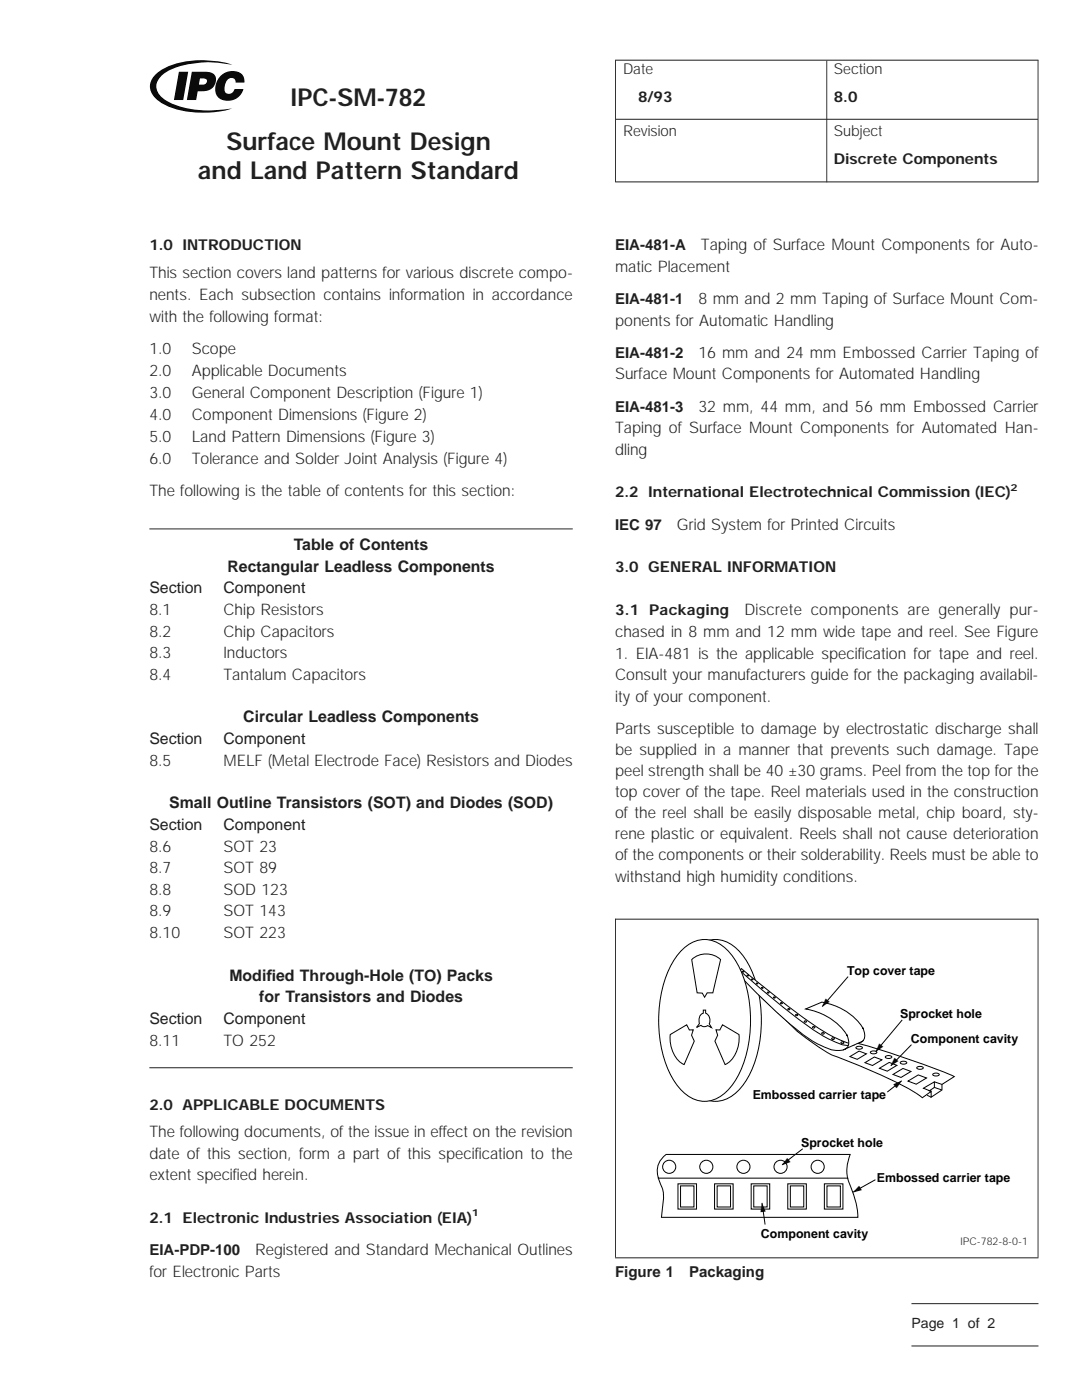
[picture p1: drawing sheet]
<svg xmlns="http://www.w3.org/2000/svg" width="216mm" height="279mm" viewBox="0 0 216 279" stroke-linecap="round" stroke-linejoin="round" font-family="sans-serif">
<defs><g id="words">
<g font-size="4.9" fill="#231f20">
<text x="58" y="21.3">IPC-SM-782</text>
<text x="45.1" y="29.9">Surface Mount Design</text>
<text x="39.5" y="35.7">and Land Pattern Standard</text>
</g>
<g font-size="3.2" fill="#231f20">
<text x="139.9" y="49.9">Taping of Surface Mount Components for Auto-</text>
<text x="29.8" y="55.4">This section covers land patterns for various discrete compo-</text>
<text x="29.8" y="59.8">nents. Each subsection contains information in accordance</text>
<text x="122.7" y="54.3">matic Placement</text>
<text x="29.8" y="64.2">with the following format:</text>
<text x="122.7" y="65">ponents for Automatic Handling</text>
<text x="139.4" y="60.7">8 mm and 2 mm Taping ofSurface Mount Com-</text>
<text x="29.8" y="70.7">1.0</text>
<text x="38.3" y="70.7">Scope</text>
<text x="139.4" y="71.4">16 mm and 24 mm Embossed Carrier Taping of</text>
<text x="29.8" y="75.1">2.0</text>
<text x="38.3" y="75.1">Applicable Documents</text>
<text x="122.7" y="75.7">Surface Mount Components for Automated Handling</text>
<text x="29.8" y="79.5">3.0</text>
<text x="29.8" y="83.9">4.0</text>
<text x="38.3" y="79.5">General Component Description (Figure 1)</text>
<text x="38.3" y="83.9">Component Dimensions (Figure 2)</text>
<text x="139.4" y="82.1">32 mm, 44 mm, and 56 mm Embossed Carrier</text>
<text x="29.8" y="88.3">5.0</text>
<text x="38.3" y="88.3">Land Pattern Dimensions (Figure 3)</text>
<text x="122.7" y="86.5">Taping of Surface Mount Components for Automated Han-</text>
<text x="29.8" y="92.6">6.0</text>
<text x="38.3" y="92.6">Tolerance and Solder Joint Analysis (Figure 4)</text>
<text x="122.7" y="90.8">dling</text>
<text x="29.8" y="99">The following is the table ofcontents for this section:</text>
<text x="135.1" y="105.7">Grid System for Printed Circuits</text>
<text x="58.6" y="109.8">Table of Contents</text>
<text x="29.8" y="118.4">Section</text>
<text x="44.6" y="118.4">Component</text>
<text x="45.4" y="114.1">Rectangular Leadless Components</text>
<text x="29.8" y="122.7">8.1</text>
<text x="44.6" y="122.7">Chip Resistors</text>
<text x="148.5" y="122.8">Discrete components are generally pur-</text>
<text x="29.8" y="127">8.2</text>
<text x="29.8" y="131.3">8.3</text>
<text x="44.6" y="127">Chip Capacitors</text>
<text x="44.6" y="131.3">Inductors</text>
<text x="122.7" y="127.1">chased in 8 mm and 12 mm wide tape and reel. See Figure</text>
<text x="122.7" y="131.4">1. EIA-481 is the applicable specification for tape and reel.</text>
<text x="29.8" y="135.7">8.4</text>
<text x="44.6" y="135.7">Tantalum Capacitors</text>
<text x="122.7" y="135.7">Consult your manufacturers guide for the packaging availabil-</text>
<text x="122.7" y="140.1">ity ofyour component.</text>
<text x="29.8" y="148.5">Section</text>
<text x="44.6" y="148.5">Component</text>
<text x="48.6" y="144.2">Circular Leadless Components</text>
<text x="122.7" y="146.4">Parts susceptible to damage by electrostatic discharge shall</text>
<text x="29.8" y="152.8">8.5</text>
<text x="44.6" y="152.8">MELF (Metal Electrode Face) Resistors and Diodes</text>
<text x="122.7" y="150.6">be supplied in a manner that prevents such damage. Tape</text>
<text x="122.7" y="154.8">peel strength shall be 40 ±30 grams. Peel from the top for the</text>
<text x="33.8" y="161.3">Small Outline Transistors (SOT) and Diodes (SOD)</text>
<text x="122.7" y="159.1">top cover ofthe tape. Reel materials used in the construction</text>
<text x="29.8" y="165.7">Section</text>
<text x="44.6" y="165.7">Component</text>
<text x="122.7" y="163.3">of the reel shall be easily disposable metal, chip board, sty-</text>
<text x="122.7" y="167.5">rene plastic or equivalent. Reels shall not cause deterioration</text>
<text x="29.8" y="170">8.6</text>
<text x="44.6" y="170">SOT 23</text>
<text x="122.7" y="171.7">ofthe components or their solderability. Reels must be able to</text>
<text x="29.8" y="174.3">8.7</text>
<text x="29.8" y="178.6">8.8</text>
<text x="44.6" y="174.3">SOT 89</text>
<text x="44.6" y="178.6">SOD 123</text>
<text x="122.7" y="176">withstand high humidity conditions.</text>
<text x="29.8" y="182.9">8.9</text>
<text x="44.6" y="182.9">SOT 143</text>
<text x="29.8" y="187.2">8.10</text>
<text x="44.6" y="187.2">SOT 223</text>
<text x="45.8" y="195.8">Modif</text>
<text x="53.2" y="195.8">ied Through-Hole (TO) Packs</text>
<text x="51.7" y="200.1">for Transistors and Diodes</text>
<text x="29.8" y="204.4">Section</text>
<text x="29.8" y="208.7">8.11</text>
<text x="44.6" y="204.4">Component</text>
<text x="44.6" y="208.7">TO 252</text>
<text x="29.8" y="226.9">The following documents, ofthe issue in effect on the revision</text>
<text x="29.8" y="231.2">date of this section, form a part of this specification to the</text>
<text x="29.8" y="235.5">extent specified herein.</text>
<text x="50.9" y="250.5">Registered and Standard Mechanical Outlines</text>
<text x="29.8" y="254.8">for Electronic Parts</text>
</g>
<g font-size="3" fill="#231f20">
<text x="124.3" y="14.8">Date</text>
<text x="166.4" y="14.8">Section</text>
<text x="127.3" y="20.3">8/93</text>
<text x="166.4" y="20.3">8.0</text>
<text x="124.3" y="27.2">Revision</text>
<text x="166.4" y="27.2">Subject</text>
<text x="166.4" y="32.7">Discrete Components</text>
<text x="29.8" y="49.9">1.0 INTRODUCTION</text>
<text x="122.7" y="49.9">EIA-481-A</text>
<text x="122.7" y="60.7">EIA-481-1</text>
<text x="122.7" y="71.4">EIA-481-2</text>
<text x="122.7" y="82.1">EIA-481-3</text>
<text x="122.7" y="99.2">2.2 International Electrotechnical Commission (IEC)</text>
<text x="122.7" y="105.7">IEC 97</text>
<text x="122.7" y="114.2">3.0 GENERAL INFORMATION</text>
<text x="122.7" y="122.8">3.1 Packaging</text>
<text x="29.8" y="221.5">2.0 APPLICABLE DOCUMENTS</text>
<text x="29.8" y="244">2.1 Electronic Industries Association (EIA)</text>
<text x="29.8" y="250.5">EIA-PDP-100</text>
<text x="122.7" y="254.8">Figure 1</text>
<text x="137.5" y="254.8">Packaging</text>
</g>
<text font-size="2.8" fill="#231f20" x="181.9" y="265">Page 1 of 2</text>
<g font-size="2.5">
<text x="169" y="194.5">Top cover tape</text>
<text x="163.7" y="200.5" transform="rotate(40 163.7 200.5)">▼</text>
<text x="179.6" y="203.2">Sprocket hole</text>
<text x="174.4" y="209.5" transform="rotate(39 174.4 209.5)">▼</text>
<text x="181.8" y="208.2">Component cavity</text>
<text x="177.4" y="212.3" transform="rotate(42 177.4 212.3)">▼</text>
<text x="150.2" y="219.4">Embossed carrier tape</text>
<text x="180.3" y="216.1" transform="rotate(-129 180.3 216.1)">▼</text>
<text x="155.7" y="232" transform="rotate(53 155.7 232)">▼</text>
<text x="159.9" y="228.8">Sprocket hole</text>
<text x="152.6" y="240" transform="rotate(172 152.6 240)">▼</text>
<text x="170" y="237.4" transform="rotate(59 170 237.4)">▼</text>
<text x="175" y="235.8">Embossed carrier tape</text>
<text x="151.8" y="247.1">Component cavity</text>
</g>
<text font-size="2.1" fill="#231f20" x="191.6" y="248.6">IPC-782-8-0-1</text>
<g font-size="1.9" fill="#231f20">
<text x="201.6" y="98">2</text>
<text x="94.1" y="242.7">1</text>
</g>
</g></defs>
<path d="M29.8 105.6h84.5M122.7 183.4h84.5M29.8 213.1h84.5M122.7 251h84.5" fill="none" stroke="#231f20" stroke-width=".2"/>
<g fill="#000">
<path d="M35.7 14.3h1.8l-.9 5.7h-1.9zM44 15.2a3.2 3.2 0 0 1 4.4-.2l.2 .4 .2 1.1h-1.8a.92 .92 0 0 0-.7-1 .92 .92 0 0 0-1.1 .7l-.2 .4a1.79 1.79 0 0 0 .2 2.1 1.15 1.15 0 0 0 1.6-.9h1.8a3.1 3.1 0 0 1-5.3 1.3 3.6 3.6 0 0 1 .7-3.9zM31.3 14.6a15.3 15.3 0 0 1 10.3-2.5h.9a13 13 0 0 1 3.9 .9 20.3 20.3 0 0 0-13 1.2 3.5 3.5 0 0 0-2.2 3.4 4.5 4.5 0 0 0 2.7 2.9 20.9 20.9 0 0 0 12.5 1.1 19.1 19.1 0 0 1-13.5-.7 4.6 4.6 0 0 1-3-3.7 3.6 3.6 0 0 1 1.4-2.6z"/>
<path d="M38.3 14.3h2.7a1.79 1.79 0 0 1 2.1 1.4 2.38 2.38 0 0 1-2.7 2.5h-1l-.3 1.8h-1.8zM39.9 15.6l-.2 1.3a1.41 1.41 0 0 0 1.5-.4l.1-.3a.66 .66 0 0 0-.9-.6z"/>
</g>
<path d="M122.7 217.1h.2M207 217.1h.2" fill="none" stroke="#231f20" stroke-width="67.6" stroke-linecap="butt"/>
<path d="M148.4 195.7l7.8 7.3a39.7 39.7 0 0 0 10 7.6l2.3 .9a94.8 94.8 0 0 1 14.7 6.9l.8 .7 1.8-1.3v1.2l2.2-1.5v-1.1l2.4-1.5a151.8 151.8 0 0 0-19.6-6.7" fill="none" stroke="#000" stroke-width=".2"/>
<g fill="#fff" stroke="#000" stroke-width=".2">
<path d="M138.1 189.7a6 6 0 0 1 9.3 0 19.2 19.2 0 0 1 4.5 12.2 22.7 22.7 0 0 1-3.7 14.8 6.3 6.3 0 0 1-7.4 2.7 11.7 11.7 0 0 1-6-7.6 26.3 26.3 0 0 1 1.2-19l1.3-2.2z"/>
<path d="M147.9 193.3l2.6 2.1a127.4 127.4 0 0 0 15.3 11.3l1.1 .5a5.5 5.5 0 0 0 5.1 .7l-3.6 1.6a6.1 6.1 0 0 1-4.7-.9 39.2 39.2 0 0 1-9.5-7.3l-7.1-7.1z"/>
</g>
<g fill="none" stroke="#000" stroke-width=".2">
<path d="M147.6 193.6l2.4 2.2a114.4 114.4 0 0 0 14.8 11.2 9.2 9.2 0 0 0 5.2 1.6l.5-.1M169.6 210.9l1.8-1.1 1.5 .5-1.8 1.1zM170.9 209l.2-.2a.83 .83 0 0 1 1 .3 .88 .88 0 0 1-1.3 0zM172.6 212.1l1.9-1.2 1.5 .6-1.9 1.1zM173.8 209.9l.2-.1a.83 .83 0 0 1 1 .2 .88 .88 0 0 1-1.3 0zM175.5 213.2l1.9-1.2 1.6 .6-2 1.2zM176.7 210.8l.3-.1a.83 .83 0 0 1 1 .3 .88 .88 0 0 1-1.4 0zM178.2 214.4l2-1.2 1.6 .6-2 1.2zM179.7 211.9l.3-.1a.83 .83 0 0 1 .9 .3 .88 .88 0 0 1-1.3 0zM181.2 215.8l2-1.3 1.7 .6-2.1 1.3zM183 213l.2-.1a.83 .83 0 0 1 1 .2 .88 .88 0 0 1-1.3 0zM185 218.6l.8 .4"/>
<path d="M186.2 214.3l.2-.1a.83 .83 0 0 1 1 .2 .88 .88 0 0 1-1.3 0zM186.4 215.9v1.1l1.6 .5M186.4 217l-1 .8M188 216.4l-1.6-.5-2.1 1.3 1.5 .6"/>
</g>
<g fill="#fff" stroke="#000" stroke-width=".2">
<path d="M160.8 201.4l3.2-1.4a11.4 11.4 0 0 1 8.2 5.3l-.1-.2 .1 .2a2.39 2.39 0 0 1-.2 2.6l-3.7 1.6a1.65 1.65 0 0 0 .9-2.5l-.3-.5 .1 .2a11.6 11.6 0 0 0-8.2-5.3z"/>
<path d="M136 189.7a6 6 0 0 1 9.2 0 19.2 19.2 0 0 1 4.5 12.2 22.7 22.7 0 0 1-3.7 14.8 6.3 6.3 0 0 1-7.4 2.7 11.7 11.7 0 0 1-5.9-7.6 26.3 26.3 0 0 1 1.1-19l1.4-2.2z"/>
<path d="M138 191.5a4.2 4.2 0 0 1 5.8 0l-1.6 6.6h-1.1l-.5 .9-.5-.8-1-.1z"/>
<path d="M142.9 205.5l.7 .1 .6-1.1 3.3 2a6.4 6.4 0 0 1-2.3 5.7l-.5 .3-2-4.7 .5-1.2z"/>
<path d="M133.7 206.5l3.3-2 .6 1.1 .7-.1-.3 1.1 .5 1.2-2 4.7a5.8 5.8 0 0 1-2.8-6z"/>
<path d="M140.3 201.6h.5v.6a1.58 1.58 0 0 1 .7 2.1l.5 .8-.8-.4a1.01 1.01 0 0 1-1.3-.1l-.9 .4 .6-.7a1.59 1.59 0 0 1 .7-2.1z"/>
</g>
<g fill="none" stroke="#000" stroke-width=".2">
<path d="M148.2 193.9h.2l-.2 .1zM149.1 194.6l.2 .1-.1 .1zM150 195.4l.3 .1-.2 .1zM150.9 196.2l.3 .1h-.3zM152 197.1h.3l-.3 .1zM153.2 198l.3 .1-.3 .1zM154.4 199l.3 .1-.3 .1zM169.2 194.9l-5.1 6M155.8 200.1l.3 .1-.3 .1zM157.2 201.3l.4 .1-.2 .1-.2-.1zM158.8 202.5l.4 .1-.2 .1-.3-.1zM160.5 203.8l.4 .1-.4 .1z"/>
<path d="M162.2 204.9l.4 .1-.2 .2-.2-.1zM164 206.1l.5 .1-.5 .1zM166 207.2l.5 .1-.5 .1zM167.9 208h.4l.1 .1-.3 .2-.2-.1zM179.9 215.7l-2.9 2.2M180 203.5l-5.2 6.3M181.9 208.5l-4.1 4.2M131.3 235.1h37.9M132.1 231.2l.8-.8h36.7a7.9 7.9 0 0 0 .4 7.1l.9 3 .3 2.4h-39.2l.1-1.4a7.7 7.7 0 0 0-.5-5.8 4.3 4.3 0 0 1 .5-4.5zM135.3 236.3h3.7v5h-3.7zM135.8 236.7h2.7v4.2h-2.7zM142.6 236.3h3.7v5h-3.7z"/>
<path d="M143.1 236.7h2.7v4.2h-2.7zM149.9 236.3h3.7v5h-3.7zM150.4 236.7h2.7v4.2h-2.7zM157.2 236.3h3.7v5h-3.7zM157.7 236.7h2.7v4.2h-2.7zM160.2 229.3l-4.1 3.2M164.5 236.3h3.7v5h-3.7zM165 236.7h2.7v4.2h-2.7zM174.7 235.4l-4.4 2.5M152 240.1l.7 4.3"/>
<circle cx="133.5" cy="232.9" r="1.31"/>
<circle cx="140.9" cy="232.9" r="1.31"/>
<circle cx="148.3" cy="232.9" r="1.31"/>
<circle cx="155.8" cy="232.9" r="1.31"/>
<circle cx="163.2" cy="232.9" r="1.31"/>
</g>
<path d="M122.7 12h84.5M122.7 36.3h84.5M122.8 23.8h84.3M181.9 260.2h25.3M181.9 268.6h25.3" fill="none" stroke="#231f20" stroke-width=".2"/>
<path d="M122.7 24.2h.2M164.9 24.2h.2M207 24.2h.2" fill="none" stroke="#231f20" stroke-width="24.3" stroke-linecap="butt"/>
<use href="#words"/>
</svg>
